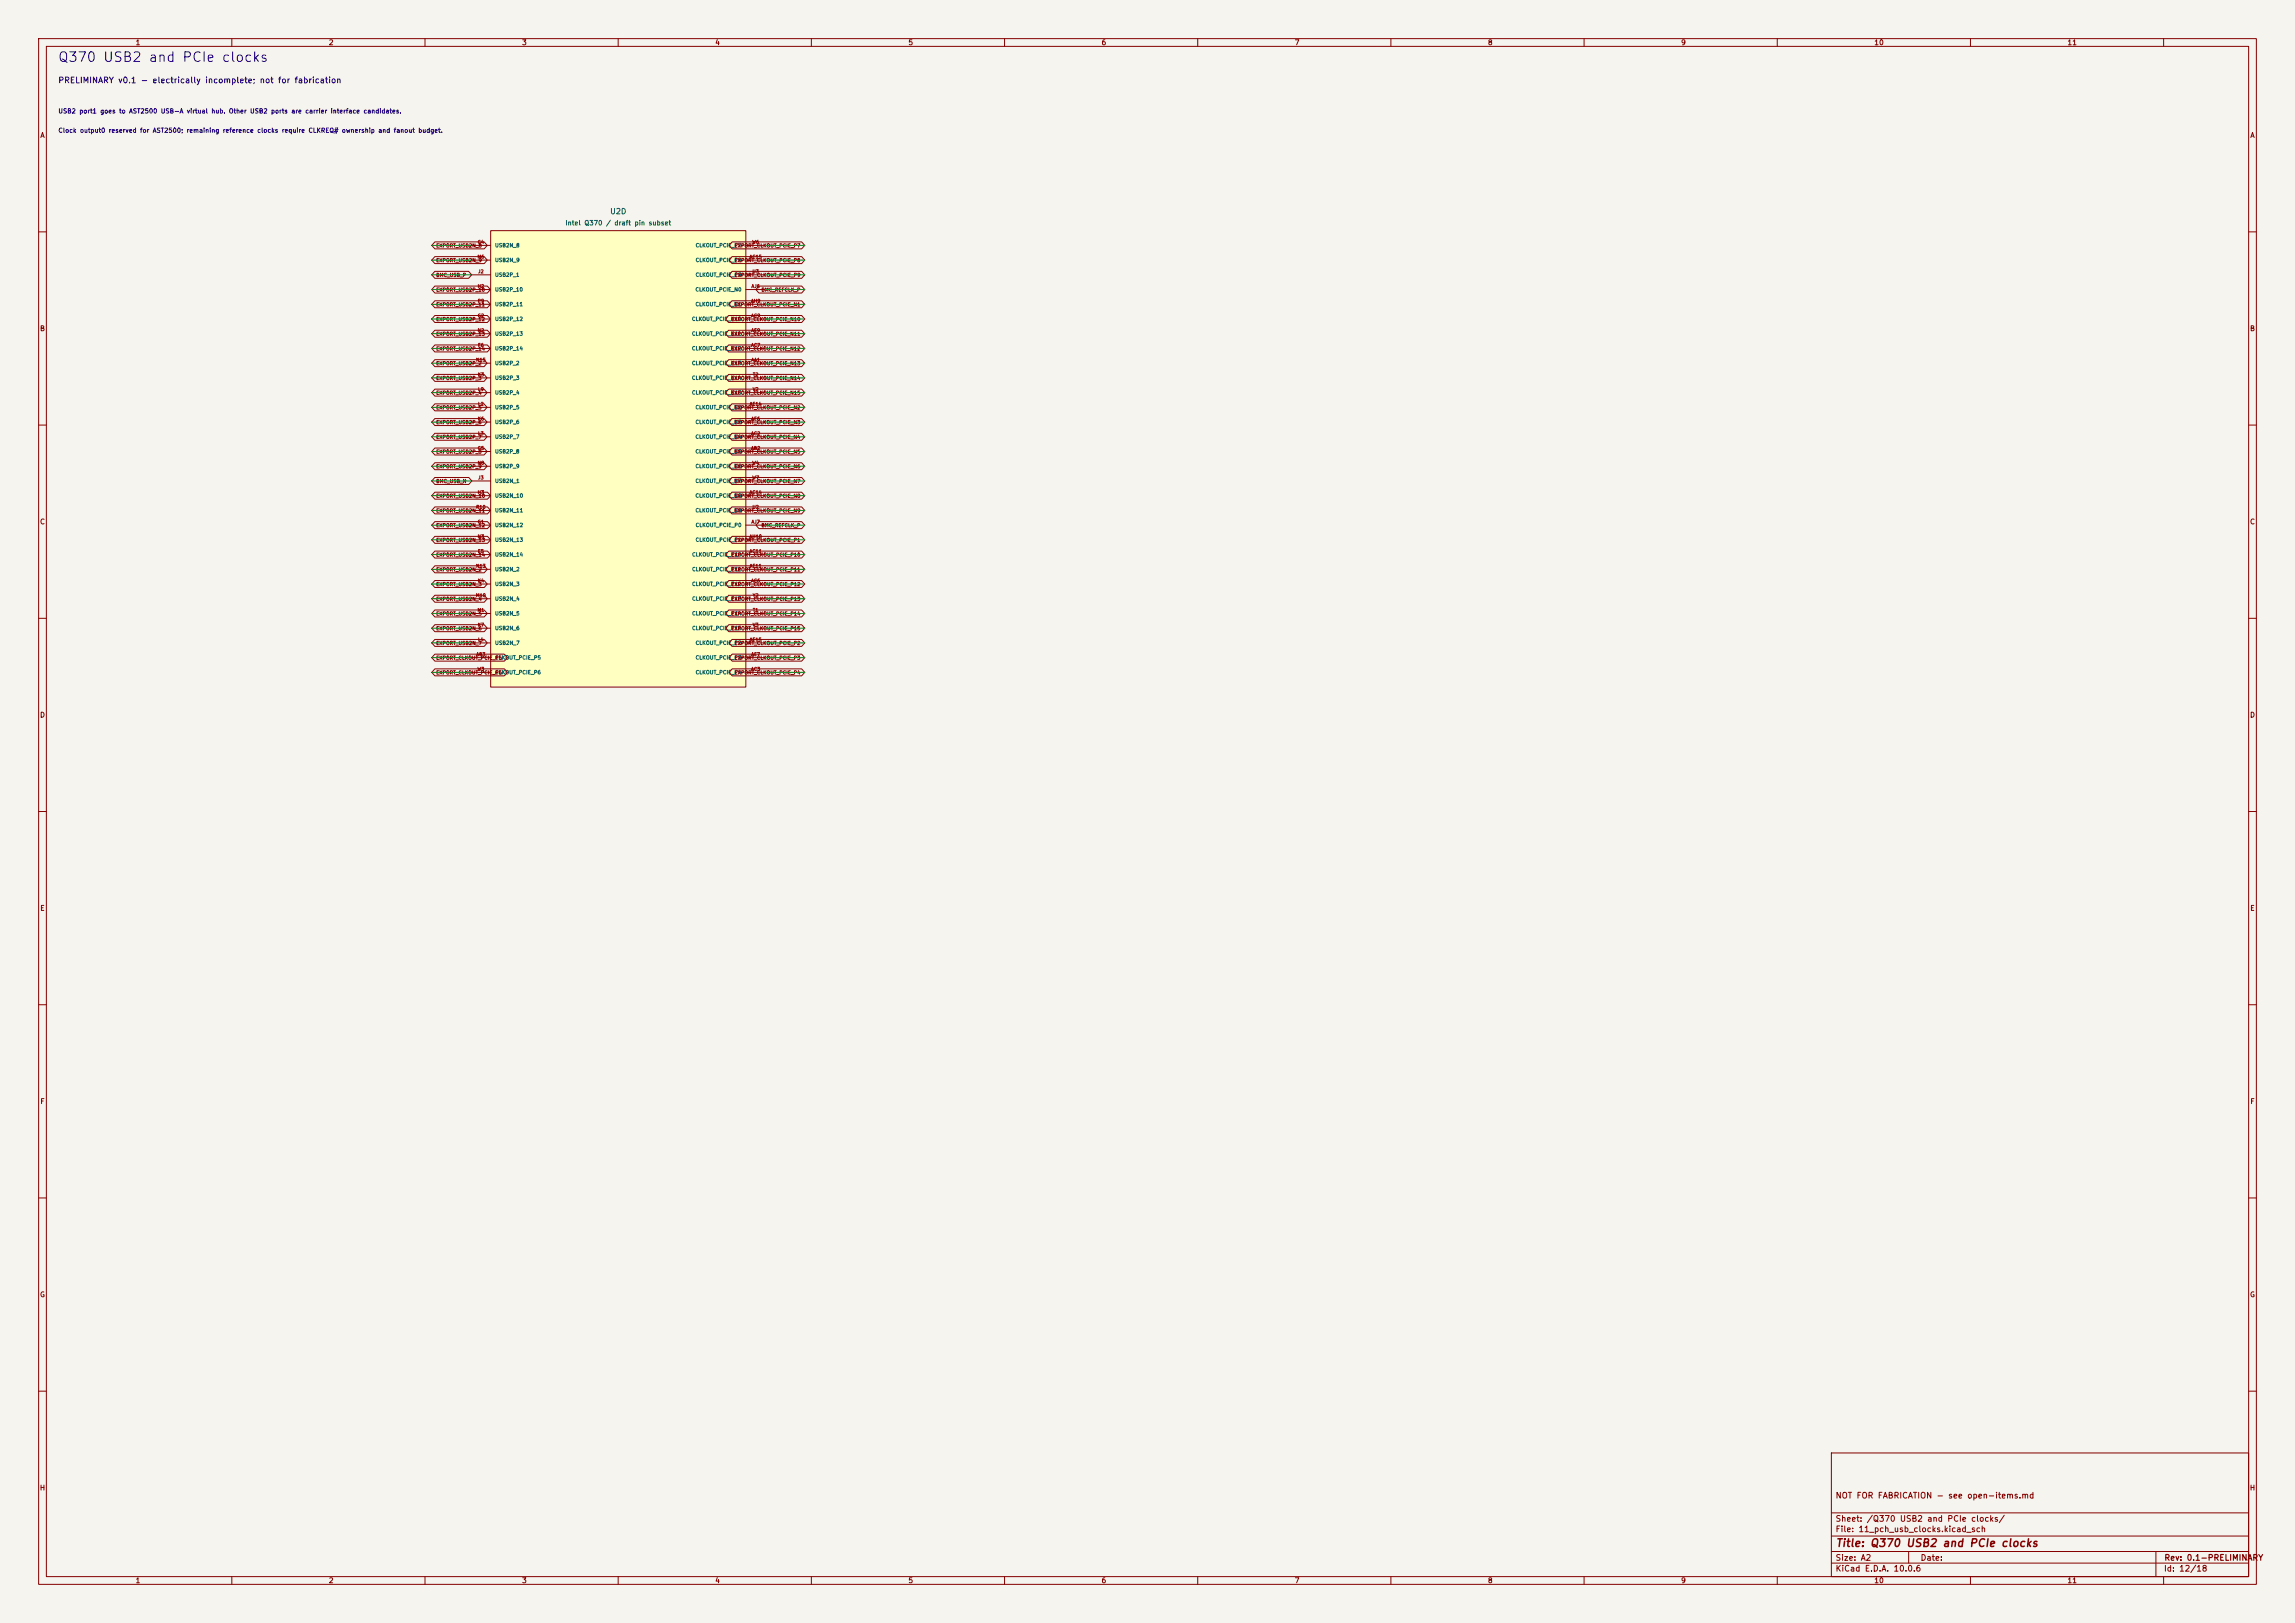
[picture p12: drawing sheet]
<svg xmlns="http://www.w3.org/2000/svg" width="594mm" height="420mm" viewBox="0 0 594 420" stroke-linecap="round" stroke-linejoin="round" font-family="sans-serif">
<defs><g id="words">
<text font-size="2.5" fill="#0000c2" x="14.9" y="16.7">Q370 USB2 and PCIe clocks</text>
<text font-size="2" fill="#840000" x="475" y="400.8">Title: Q370 USB2 and PCIe clocks</text>
<text font-size="1.5" fill="#0000c2" x="15" y="21.9">PRELIMINARY v0.1 - electrically incomplete; not for fabrication</text>
<g font-size="1.5" fill="#840000">
<text x="475" y="388.1">NOT FOR FABRICATION - see open-items.md</text>
<text x="475" y="394.1">Sheet: /Q370 USB2 and PCIe clocks/</text>
<text x="475" y="396.8">File: 11_pch_usb_clocks.kicad_sch</text>
<text x="475" y="407">KiCad E.D.A. 10.0.6</text>
<text x="475" y="404.2">Size: A2</text>
<text x="497" y="404.2">Date:</text>
<text x="560" y="407">Id: 12/18</text>
<text x="560.1" y="404.2">Rev: 0.1-PRELIMINARY</text>
</g>
<text font-size="1.4" fill="#006464" x="157.8" y="55.8">U2D</text>
<g font-size="1.3" fill="#840000">
<text x="35" y="12">1</text>
<text x="85" y="12">2</text>
<text x="135" y="12">3</text>
<text x="185" y="12">4</text>
<text x="235" y="12">5</text>
<text x="285" y="12">6</text>
<text x="335" y="12">7</text>
<text x="385" y="12">8</text>
<text x="435" y="12">9</text>
<text x="485" y="12">10</text>
<text x="535" y="12">11</text>
<text x="10.3" y="36">A</text>
<text x="582.3" y="36">A</text>
<text x="10.2" y="86">B</text>
<text x="582.2" y="86">B</text>
<text x="10.2" y="136">C</text>
<text x="582.2" y="136">C</text>
<text x="10.2" y="186">D</text>
<text x="582.2" y="186">D</text>
<text x="10.3" y="236">E</text>
<text x="582.3" y="236">E</text>
<text x="10.3" y="286">F</text>
<text x="582.3" y="286">F</text>
<text x="10.2" y="336">G</text>
<text x="582.2" y="336">G</text>
<text x="10.2" y="386">H</text>
<text x="582.2" y="386">H</text>
<text x="35" y="410">1</text>
<text x="85" y="410">2</text>
<text x="135" y="410">3</text>
<text x="185" y="410">4</text>
<text x="235" y="410">5</text>
<text x="285" y="410">6</text>
<text x="335" y="410">7</text>
<text x="385" y="410">8</text>
<text x="435" y="410">9</text>
<text x="485" y="410">10</text>
<text x="535" y="410">11</text>
</g>
<g font-size="1.2" fill="#0000c2">
<text x="15" y="29.6">USB2 port1 goes to AST2500 USB-A virtual hub. Other USB2 ports are carrier interface candidates.</text>
<text x="15" y="34.6">Clock output0 reserved for AST2500; remaining reference clocks require CLKREQ# ownership and fanout budget.</text>
</g>
<text font-size="1.2" fill="#006464" x="146.2" y="58.6">Intel Q370 / draft pin subset</text>
<g font-size="1" fill="#006464">
<text x="128" y="64.2">USB2N_8</text>
<text x="179.9" y="64.2">CLKOUT_PCIE_P7</text>
<text x="128" y="71.8">USB2P_1</text>
<text x="128" y="68">USB2N_9</text>
<text x="179.9" y="68">CLKOUT_PCIE_P8</text>
<text x="179.9" y="71.8">CLKOUT_PCIE_P9</text>
<text x="128" y="75.6">USB2P_10</text>
<text x="179.9" y="75.6">CLKOUT_PCIE_N0</text>
<text x="128" y="83.3">USB2P_12</text>
<text x="128" y="79.5">USB2P_11</text>
<text x="179" y="83.3">CLKOUT_PCIE_N10</text>
<text x="179.9" y="79.5">CLKOUT_PCIE_N1</text>
<text x="128" y="87.1">USB2P_13</text>
<text x="179" y="87.1">CLKOUT_PCIE_N11</text>
<text x="128" y="90.9">USB2P_14</text>
<text x="128" y="94.7">USB2P_2</text>
<text x="179" y="94.7">CLKOUT_PCIE_N13</text>
<text x="179" y="90.9">CLKOUT_PCIE_N12</text>
<text x="128" y="98.5">USB2P_3</text>
<text x="179" y="98.5">CLKOUT_PCIE_N14</text>
<text x="128" y="106.1">USB2P_5</text>
<text x="128" y="102.3">USB2P_4</text>
<text x="179" y="102.3">CLKOUT_PCIE_N15</text>
<text x="179.9" y="106.1">CLKOUT_PCIE_N2</text>
<text x="128" y="109.9">USB2P_6</text>
<text x="128" y="113.7">USB2P_7</text>
<text x="179.9" y="113.7">CLKOUT_PCIE_N4</text>
<text x="179.9" y="109.9">CLKOUT_PCIE_N3</text>
<text x="128" y="117.6">USB2P_8</text>
<text x="179.9" y="117.6">CLKOUT_PCIE_N5</text>
<text x="128" y="125.2">USB2N_1</text>
<text x="128" y="121.4">USB2P_9</text>
<text x="179.9" y="121.4">CLKOUT_PCIE_N6</text>
<text x="179.9" y="125.2">CLKOUT_PCIE_N7</text>
<text x="128" y="129">USB2N_10</text>
<text x="179.9" y="129">CLKOUT_PCIE_N8</text>
<text x="128" y="136.6">USB2N_12</text>
<text x="128" y="132.8">USB2N_11</text>
<text x="179.9" y="132.8">CLKOUT_PCIE_N9</text>
<text x="179.9" y="136.6">CLKOUT_PCIE_P0</text>
<text x="128" y="140.4">USB2N_13</text>
<text x="179.9" y="140.4">CLKOUT_PCIE_P1</text>
<text x="128" y="144.2">USB2N_14</text>
<text x="128" y="148">USB2N_2</text>
<text x="179" y="144.2">CLKOUT_PCIE_P10</text>
<text x="179" y="148">CLKOUT_PCIE_P11</text>
<text x="128" y="151.8">USB2N_3</text>
<text x="128" y="155.7">USB2N_4</text>
<text x="179" y="151.8">CLKOUT_PCIE_P12</text>
<text x="179" y="155.7">CLKOUT_PCIE_P13</text>
<text x="128" y="159.5">USB2N_5</text>
<text x="179" y="159.5">CLKOUT_PCIE_P14</text>
<text x="128" y="163.3">USB2N_6</text>
<text x="128" y="167.1">USB2N_7</text>
<text x="179" y="163.3">CLKOUT_PCIE_P15</text>
<text x="179.9" y="167.1">CLKOUT_PCIE_P2</text>
<text x="128" y="170.9">CLKOUT_PCIE_P5</text>
<text x="179.9" y="170.9">CLKOUT_PCIE_P3</text>
<text x="128" y="174.7">CLKOUT_PCIE_P6</text>
<text x="179.9" y="174.7">CLKOUT_PCIE_P4</text>
</g>
<g font-size=".9" fill="#840000">
<text x="112.8" y="64.2">EXPORT_USB2N_8</text>
<text x="190" y="64.2">EXPORT_CLKOUT_PCIE_P7</text>
<text x="112.8" y="71.9">BMC_USB_P</text>
<text x="112.8" y="68.1">EXPORT_USB2N_9</text>
<text x="190" y="68.1">EXPORT_CLKOUT_PCIE_P8</text>
<text x="190" y="71.9">EXPORT_CLKOUT_PCIE_P9</text>
<text x="112.8" y="75.7">EXPORT_USB2P_10</text>
<text x="197" y="75.7">BMC_REFCLK_P</text>
<text x="112.8" y="79.5">EXPORT_USB2P_11</text>
<text x="112.8" y="83.3">EXPORT_USB2P_12</text>
<text x="189.1" y="83.3">EXPORT_CLKOUT_PCIE_N10</text>
<text x="190" y="79.5">EXPORT_CLKOUT_PCIE_N1</text>
<text x="112.8" y="87.1">EXPORT_USB2P_13</text>
<text x="189.1" y="87.1">EXPORT_CLKOUT_PCIE_N11</text>
<text x="112.8" y="94.7">EXPORT_USB2P_2</text>
<text x="112.8" y="90.9">EXPORT_USB2P_14</text>
<text x="189.1" y="90.9">EXPORT_CLKOUT_PCIE_N12</text>
<text x="189.1" y="94.7">EXPORT_CLKOUT_PCIE_N13</text>
<text x="112.8" y="98.5">EXPORT_USB2P_3</text>
<text x="189.1" y="98.5">EXPORT_CLKOUT_PCIE_N14</text>
<text x="112.8" y="102.3">EXPORT_USB2P_4</text>
<text x="112.8" y="106.2">EXPORT_USB2P_5</text>
<text x="189.1" y="102.3">EXPORT_CLKOUT_PCIE_N15</text>
<text x="190" y="106.2">EXPORT_CLKOUT_PCIE_N2</text>
<text x="112.8" y="110">EXPORT_USB2P_6</text>
<text x="112.8" y="113.8">EXPORT_USB2P_7</text>
<text x="190" y="110">EXPORT_CLKOUT_PCIE_N3</text>
<text x="190" y="113.8">EXPORT_CLKOUT_PCIE_N4</text>
<text x="112.8" y="117.6">EXPORT_USB2P_8</text>
<text x="190" y="117.6">EXPORT_CLKOUT_PCIE_N5</text>
<text x="112.8" y="121.4">EXPORT_USB2P_9</text>
<text x="112.8" y="125.2">BMC_USB_N</text>
<text x="190" y="125.2">EXPORT_CLKOUT_PCIE_N7</text>
<text x="190" y="121.4">EXPORT_CLKOUT_PCIE_N6</text>
<text x="112.8" y="129">EXPORT_USB2N_10</text>
<text x="190" y="129">EXPORT_CLKOUT_PCIE_N8</text>
<text x="112.8" y="136.6">EXPORT_USB2N_12</text>
<text x="112.8" y="132.8">EXPORT_USB2N_11</text>
<text x="190" y="132.8">EXPORT_CLKOUT_PCIE_N9</text>
<text x="197" y="136.6">BMC_REFCLK_P</text>
<text x="112.8" y="140.4">EXPORT_USB2N_13</text>
<text x="190" y="140.4">EXPORT_CLKOUT_PCIE_P1</text>
<text x="112.8" y="148.1">EXPORT_USB2N_2</text>
<text x="112.8" y="144.3">EXPORT_USB2N_14</text>
<text x="189.2" y="148.1">EXPORT_CLKOUT_PCIE_P11</text>
<text x="189.2" y="144.3">EXPORT_CLKOUT_PCIE_P10</text>
<text x="112.8" y="155.7">EXPORT_USB2N_4</text>
<text x="112.8" y="151.9">EXPORT_USB2N_3</text>
<text x="189.2" y="151.9">EXPORT_CLKOUT_PCIE_P12</text>
<text x="189.2" y="155.7">EXPORT_CLKOUT_PCIE_P13</text>
<text x="112.8" y="159.5">EXPORT_USB2N_5</text>
<text x="189.2" y="159.5">EXPORT_CLKOUT_PCIE_P14</text>
<text x="112.8" y="167.1">EXPORT_USB2N_7</text>
<text x="112.8" y="163.3">EXPORT_USB2N_6</text>
<text x="189.2" y="163.3">EXPORT_CLKOUT_PCIE_P15</text>
<text x="190" y="167.1">EXPORT_CLKOUT_PCIE_P2</text>
<text x="112.8" y="170.9">EXPORT_CLKOUT_PCIE_P5</text>
<text x="190" y="170.9">EXPORT_CLKOUT_PCIE_P3</text>
<text x="112.8" y="174.7">EXPORT_CLKOUT_PCIE_P6</text>
<text x="190" y="174.7">EXPORT_CLKOUT_PCIE_P4</text>
</g>
<g font-size=".9" fill="#a90000">
<text x="123.5" y="63.3">G4</text>
<text x="194.6" y="63.3">W6</text>
<text x="123.5" y="67.1">M6</text>
<text x="123.6" y="70.9">J2</text>
<text x="193.9" y="67.1">AC15</text>
<text x="194.6" y="70.9">U3</text>
<text x="123.5" y="74.7">H2</text>
<text x="194.4" y="74.7">AJ6</text>
<text x="123.5" y="82.3">G2</text>
<text x="123.5" y="78.5">P9</text>
<text x="194.3" y="78.5">AH9</text>
<text x="194.3" y="82.3">AC9</text>
<text x="123.5" y="86.1">N2</text>
<text x="123.6" y="90">F6</text>
<text x="194.3" y="90">AC7</text>
<text x="194.3" y="86.1">AE9</text>
<text x="123.1" y="93.8">N15</text>
<text x="194.4" y="93.8">AA1</text>
<text x="123.5" y="97.6">K3</text>
<text x="123.6" y="101.4">L9</text>
<text x="194.7" y="101.4">V2</text>
<text x="194.8" y="97.6">T2</text>
<text x="123.6" y="105.2">L2</text>
<text x="193.9" y="105.2">AE14</text>
<text x="123.5" y="109">K6</text>
<text x="123.6" y="112.8">L3</text>
<text x="194.3" y="112.8">AC2</text>
<text x="194.3" y="109">AE6</text>
<text x="123.5" y="116.6">G5</text>
<text x="194.3" y="116.6">AB2</text>
<text x="123.5" y="120.4">N8</text>
<text x="123.6" y="124.2">J3</text>
<text x="194.6" y="120.4">W4</text>
<text x="194.6" y="124.2">W7</text>
<text x="123.1" y="131.9">R10</text>
<text x="123.5" y="128.1">H3</text>
<text x="193.9" y="128.1">AC14</text>
<text x="194.6" y="131.9">U2</text>
<text x="123.5" y="135.7">G1</text>
<text x="194.4" y="135.7">AJ7</text>
<text x="123.5" y="139.5">N3</text>
<text x="123.6" y="143.3">E5</text>
<text x="193.9" y="139.5">AH10</text>
<text x="193.9" y="143.3">AC11</text>
<text x="123.1" y="147.1">N13</text>
<text x="193.9" y="147.1">AE11</text>
<text x="123.1" y="154.7">M10</text>
<text x="123.5" y="150.9">K4</text>
<text x="194.3" y="150.9">AC6</text>
<text x="194.7" y="154.7">Y2</text>
<text x="123.5" y="158.5">M1</text>
<text x="194.8" y="158.5">T1</text>
<text x="123.5" y="162.3">K7</text>
<text x="123.6" y="166.2">L4</text>
<text x="193.9" y="166.2">AE15</text>
<text x="194.7" y="162.3">V3</text>
<text x="123.2" y="170">AB3</text>
<text x="123.5" y="173.8">W3</text>
<text x="194.3" y="173.8">AC3</text>
<text x="194.3" y="170">AE7</text>
</g>
</g></defs>
<path d="M0 0h594v420h-594z" fill="#f5f4ef" stroke="#f5f4ef" stroke-width=".26"/>
<g fill="none" stroke="#840000" stroke-width=".26">
<path d="M10 10h574v400h-574zM12 12h570v396h-570zM60 10v2M110 10v2M160 10v2M210 10v2M260 10v2M310 10v2M360 10v2M410 10v2M460 10v2M510 10v2"/>
<path d="M560 10v2M10 60h2M582 60h2M10 110h2M582 110h2M10 160h2M582 160h2M10 210h2M582 210h2M10 260h2M582 260h2M10 310h2"/>
<path d="M582 310h2M10 360h2M474 376h108v32h-108zM582 360h2M474 397.5h108M474 391.5h108M60 408v2M110 408v2M160 408v2M210 408v2M260 408v2M310 408v2"/>
<path d="M360 408v2M410 408v2M460 408v2M474 404.5h108M474 401.5h108M494 401.5v3M510 408v2M558 401.5v6.5M560 408v2"/>
</g>
<path d="M127 59.7h66v118.1h-66z" fill="#ffffc2"/>
<g fill="none" stroke="#840000" stroke-width=".26">
<path d="M127 59.7h66v118.1h-66zM112.5 77.8h13.6l.8 .9-.8 .9h-13.6l-.7-.9zM112.5 74h13.6l.8 .9-.8 .9h-13.6l-.7-.9zM112.5 62.6h12.8l.8 .9-.8 .9h-12.8l-.7-.9zM112.5 70.2h8.8l.8 .9-.8 .9h-8.8l-.7-.9zM112.5 66.4h12.8l.8 .9-.8 .9h-12.8l-.7-.9zM121.9 67.3h5.1M121.9 78.7h5.1M121.9 74.9h5.1M121.9 63.5h5.1M121.9 71.1h5.1M189.4 77.8h18.1l.8 .9-.8 .9h-18.1l-.7-.9z"/>
<path d="M189.5 62.6h18l.8 .9-.8 .9h-18l-.8-.9zM189.5 66.4h18l.8 .9-.8 .9h-18l-.8-.9zM189.5 70.2h18l.8 .9-.8 .9h-18l-.8-.9zM193 67.3h5.1M193 78.7h5.1M193 74.9h5.1M193 63.5h5.1M193 71.1h5.1M196.4 74h11.1l.8 .9-.8 .9h-11.1l-.8-.9zM112.5 93.1h12.8l.8 .9-.8 .9h-12.8l-.7-.9zM112.5 89.3h13.6l.8 .9-.8 .9h-13.6l-.7-.9zM112.5 85.5h13.6l.8 .9-.8 .9h-13.6l-.7-.9z"/>
<path d="M112.5 81.6h13.6l.8 1-.8 .9h-13.6l-.7-.9zM112.5 96.9h12.8l.8 .9-.8 .9h-12.8l-.7-.9zM121.9 94h5.1M121.9 90.2h5.1M121.9 82.6h5.1M121.9 86.4h5.1M121.9 97.8h5.1M188.6 96.9h18.9l.8 .9-.8 .9h-18.9l-.8-.9zM188.6 89.3h18.9l.8 .9-.8 .9h-18.9l-.8-.9zM188.6 93.1h18.9l.8 .9-.8 .9h-18.9l-.8-.9zM188.6 81.6h18.9l.8 1-.8 .9h-18.9l-.8-.9zM188.6 85.5h18.9l.8 .9-.8 .9h-18.9l-.8-.9z"/>
<path d="M193 94h5.1M193 90.2h5.1M193 82.6h5.1M193 86.4h5.1M193 97.8h5.1M112.5 115.9h12.8l.8 .9-.8 .9h-12.8l-.7-.9zM112.5 119.7h12.8l.8 1-.8 .9h-12.8l-.7-.9zM112.5 108.3h12.8l.8 .9-.8 .9h-12.8l-.7-.9zM112.5 100.7h12.8l.8 .9-.8 .9h-12.8l-.7-.9zM112.5 104.5h12.8l.8 .9-.8 .9h-12.8l-.7-.9zM112.5 112.1h12.8l.8 .9-.8 .9h-12.8l-.7-.9zM121.9 116.8h5.1"/>
<path d="M121.9 113h5.1M121.9 109.2h5.1M121.9 105.4h5.1M121.9 101.6h5.1M188.6 100.7h18.9l.8 .9-.8 .9h-18.9l-.8-.9zM189.4 108.3h18.1l.8 .9-.8 .9h-18.1l-.7-.9zM189.4 104.5h18.1l.8 .9-.8 .9h-18.1l-.7-.9zM189.4 112.1h18.1l.8 .9-.8 .9h-18.1l-.7-.9zM189.4 119.7h18.1l.8 1-.8 .9h-18.1l-.7-.9zM189.4 115.9h18.1l.8 .9-.8 .9h-18.1l-.7-.9zM193 116.8h5.1M193 113h5.1"/>
<path d="M193 109.2h5.1M193 105.4h5.1M193 101.6h5.1M112.5 135h13.7l.8 .9-.8 .9h-13.7l-.7-.9zM112.5 131.2h13.7l.8 .9-.8 .9h-13.7l-.7-.9zM112.5 138.8h13.7l.8 .9-.8 .9h-13.7l-.7-.9zM112.5 123.6h8.8l.8 .9-.8 .9h-8.8l-.7-.9zM112.5 127.4h13.7l.8 .9-.8 .9h-13.7l-.7-.9zM121.9 128.3h5.1M121.9 139.7h5.1M121.9 135.9h5.1M121.9 124.5h5.1"/>
<path d="M121.9 120.7h5.1M121.9 132.1h5.1M189.4 131.2h18.1l.8 .9-.8 .9h-18.1l-.7-.9zM189.4 127.4h18.1l.8 .9-.8 .9h-18.1l-.7-.9zM189.4 123.6h18.1l.8 .9-.8 .9h-18.1l-.7-.9zM189.5 138.8h18l.8 .9-.8 .9h-18l-.8-.9zM193 128.3h5.1M193 139.7h5.1M193 135.9h5.1M193 124.5h5.1M193 120.7h5.1M193 132.1h5.1"/>
<path d="M196.4 135h11.1l.8 .9-.8 .9h-11.1l-.8-.9zM112.5 157.8h12.8l.8 1-.8 .9h-12.8l-.7-.9zM112.5 154h12.8l.8 .9-.8 .9h-12.8l-.7-.9zM112.5 150.2h12.8l.8 .9-.8 .9h-12.8l-.7-.9zM112.5 146.4h12.8l.8 .9-.8 .9h-12.8l-.7-.9zM112.5 142.6h13.7l.8 .9-.8 .9h-13.7l-.7-.9zM121.9 151.1h5.1M121.9 143.5h5.1M121.9 147.3h5.1M121.9 158.8h5.1M121.9 154.9h5.1M188.6 157.8h18.9l.8 1-.8 .9h-18.9l-.8-.9z"/>
<path d="M188.6 150.2h18.9l.8 .9-.8 .9h-18.9l-.8-.9zM188.6 146.4h18.9l.8 .9-.8 .9h-18.9l-.8-.9zM188.6 142.6h18.9l.8 .9-.8 .9h-18.9l-.8-.9zM188.6 154h18.9l.8 .9-.8 .9h-18.9l-.8-.9zM193 151.1h5.1M193 143.5h5.1M193 147.3h5.1M193 158.8h5.1M193 154.9h5.1M112.5 173.1h18.1l.7 .9-.7 .9h-18.1l-.7-.9zM112.5 169.3h18.1l.7 .9-.7 .9h-18.1l-.7-.9zM112.5 165.5h12.8l.8 .9-.8 .9h-12.8l-.7-.9z"/>
<path d="M112.5 161.7h12.8l.8 .9-.8 .9h-12.8l-.7-.9zM121.9 170.2h5.1M121.9 174h5.1M121.9 166.4h5.1M121.9 162.6h5.1M188.6 161.7h18.9l.8 .9-.8 .9h-18.9l-.8-.9zM189.5 173.1h18l.8 .9-.8 .9h-18l-.8-.9zM189.5 169.3h18l.8 .9-.8 .9h-18l-.8-.9zM189.5 165.5h18l.8 .9-.8 .9h-18l-.8-.9zM193 170.2h5.1M193 174h5.1M193 166.4h5.1"/>
<path d="M193 162.6h5.1"/>
</g>
<g fill="none" stroke="#009600" stroke-width=".26">
<path d="M111.8 78.7h10.1M111.8 67.3h10.1M111.8 71.1h10.1M111.8 74.9h10.1M111.8 63.5h10.1M198.1 78.7h10.2M198.1 67.3h10.2M198.1 71.1h10.2M198.1 74.9h10.2M198.1 63.5h10.2M111.8 86.4h10.1M111.8 97.8h10.1"/>
<path d="M111.8 94h10.1M111.8 90.2h10.1M111.8 82.6h10.1M198.1 86.4h10.2M198.1 97.8h10.2M198.1 94h10.2M198.1 90.2h10.2M198.1 82.6h10.2M111.8 101.6h10.1M111.8 113h10.1M111.8 109.2h10.1M111.8 105.4h10.1"/>
<path d="M111.8 116.8h10.1M198.1 101.6h10.2M198.1 113h10.2M198.1 109.2h10.2M198.1 105.4h10.2M198.1 116.8h10.2M111.8 139.7h10.1M111.8 128.3h10.1M111.8 124.5h10.1M111.8 120.7h10.1M111.8 135.9h10.1M111.8 132.1h10.1"/>
<path d="M198.1 139.7h10.2M198.1 128.3h10.2M198.1 124.5h10.2M198.1 120.7h10.2M198.1 135.9h10.2M198.1 132.1h10.2M111.8 143.5h10.1M111.8 151.1h10.1M111.8 158.8h10.1M111.8 154.9h10.1M111.8 147.3h10.1M198.1 143.5h10.2"/>
<path d="M198.1 151.1h10.2M198.1 158.8h10.2M198.1 154.9h10.2M198.1 147.3h10.2M111.8 174h10.1M111.8 170.2h10.1M111.8 166.4h10.1M111.8 162.6h10.1M198.1 174h10.2M198.1 170.2h10.2M198.1 166.4h10.2M198.1 162.6h10.2"/>
</g>
<use href="#words"/>
</svg>
